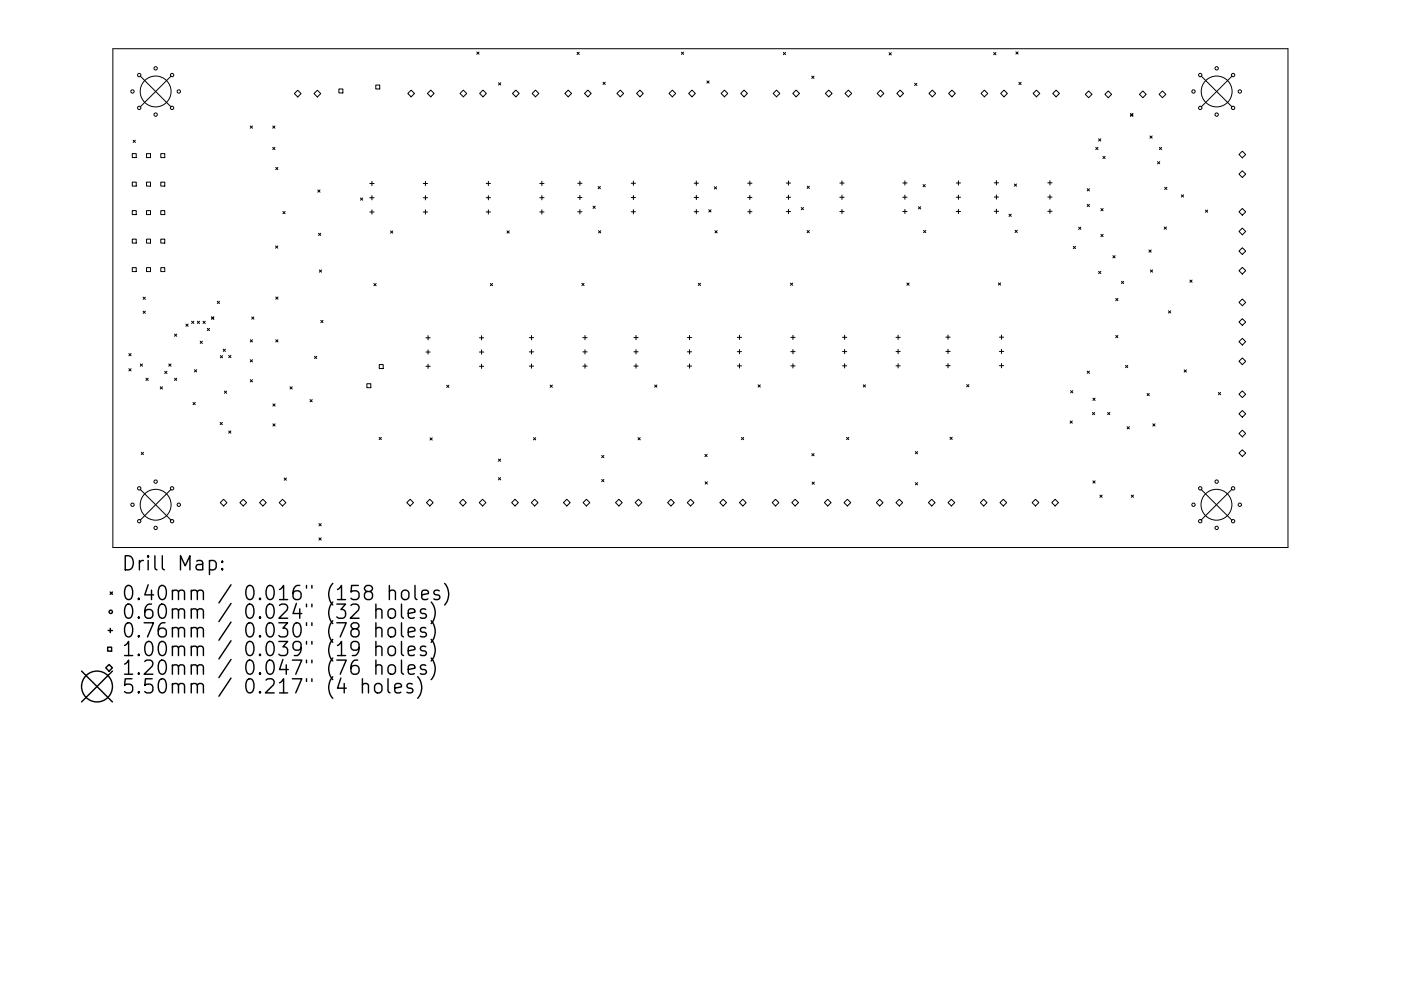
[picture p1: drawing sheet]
<svg xmlns="http://www.w3.org/2000/svg" width="297mm" height="210mm" viewBox="0 0 297 210" stroke-linecap="round" stroke-linejoin="round" font-family="sans-serif">
<defs><g id="words">
<g font-size="4.2">
<text x="25.8" y="121.1">Drill Map:</text>
<text x="25.8" y="127.4">0.40mm / 0.016&quot; (158 holes)</text>
<text x="25.8" y="131.3">0.60mm / 0.024&quot; (32 holes)</text>
<text x="25.8" y="135.3">0.76mm / 0.030&quot; (78 holes)</text>
<text x="25.8" y="139.2">1.00mm / 0.039&quot; (19 holes)</text>
<text x="25.8" y="143.2">1.20mm / 0.047&quot; (76 holes)</text>
<text x="25.8" y="147.2">5.50mm / 0.217&quot; (4 holes)</text>
</g>
</g></defs>
<g fill="none" stroke="#000" stroke-width=".21">
<path d="M23.9 10.3h249.2v105.9h-249.2zM29.7 16.1l6.6 6.6M36.3 16.1l-6.6 6.6M62.4 19.9l.7-.8 .7 .8-.7 .7zM66.6 19.9l.7-.8 .7 .8-.7 .7zM71.8 18.9h.9v.8h-.9zM79.7 18h.8v.9h-.8zM87.2 19.1l.7 .7-.7 .7-.7-.7zM90.6 19.8l.7-.7 .7 .7-.7 .7zM98.2 19.1l.8 .7-.8 .7-.7-.7zM101.1 11l.5 .5M101.6 11l-.5 .5"/>
<path d="M102.4 19.1l.7 .7-.7 .7-.7-.7zM105.7 17.6l.5 .4M106.2 17.6l-.5 .4M109.4 19.1l.7 .7-.7 .7-.7-.7zM112.8 19.8l.7-.7 .7 .7-.7 .7zM120.5 19.1l.7 .7-.7 .7-.7-.7zM122.3 11.1l.5 .5M122.8 11.1l-.5 .5M124.6 19.1l.8 .7-.8 .7-.7-.7zM127.9 17.4l.4 .5M128.3 17.4l-.4 .5M131.5 19.1l.7 .7-.7 .7-.7-.7z"/>
<path d="M135.7 19.1l.7 .7-.7 .7-.7-.7zM142.6 19.1l.7 .7-.7 .7-.8-.7zM144.5 11.1l.4 .4M144.9 11.1l-.4 .4M146.7 19.1l.7 .7-.7 .7-.7-.7zM149.9 17.2l.4 .4M150.3 17.2l-.4 .4M153.6 19.1l.7 .7-.7 .7-.7-.7zM157.8 19.1l.7 .7-.7 .7-.8-.7zM164.6 19.1l.7 .7-.7 .7-.7-.7zM166.1 11.1l.5 .5M166.6 11.1l-.5 .5"/>
<path d="M168.1 19.8l.7-.7 .7 .7-.7 .7zM172.1 16.2l.5 .4M172.6 16.2l-.5 .4M175.7 19.1l.7 .7-.7 .7-.7-.7zM179.2 19.8l.7-.7 .7 .7-.7 .7zM186 19.8l.7-.7 .7 .7-.7 .7zM188.5 11.2l.5 .5M189 11.2l-.5 .5M190.9 19.1l.7 .7-.7 .7-.8-.7zM193.9 17.7l.5 .4M194.4 17.7l-.5 .4M197 19.8l.7-.7 .7 .7-.7 .7z"/>
<path d="M201.8 19.1l.7 .7-.7 .7-.7-.7zM208.7 19.1l.7 .7-.7 .7-.7-.7zM210.7 11.1l.5 .5M211.2 11.1l-.5 .5M212.2 19.8l.7-.7 .7 .7-.7 .7zM215.4 11l.5 .5M215.9 11l-.5 .5M216 17.5l.5 .4M216.5 17.5l-.5 .4M219 19.8l.7-.7 .8 .7-.8 .7zM223.9 19.1l.7 .7-.7 .7-.7-.7zM242.3 19.3l.7 .7-.7 .7-.7-.7z"/>
<path d="M254.7 16.1l6.5 6.6M261.2 16.1l-6.5 6.6M28 32.6h.9v.8h-.9zM28 38.6h.9v.9h-.9zM28.2 29.8l.5 .4M28.7 29.8l-.5 .4M31.1 32.6h.8v.8h-.8zM31.1 38.6h.8v.9h-.8zM34.1 32.6h.8v.8h-.8zM34.1 38.6h.8v.9h-.8zM53.1 26.7l.4 .5M53.5 26.7l-.4 .5"/>
<path d="M57.8 26.7l.5 .5M57.8 31.3l.5 .4M58.3 26.7l-.5 .5M58.3 31.3l-.5 .4M58.5 35.5l.4 .5M58.9 35.5l-.4 .5M78.4 38.9h.9M78.9 38.5v.9M89.7 38.9h1M90.2 38.5v.9M103.1 38.9h.9M103.5 38.5v.9"/>
<path d="M114.4 38.9h.9M114.9 38.5v.9M122.5 38.9h.9M122.9 38.4v.9M126.8 39.6l.5 .4M127.3 39.6l-.5 .4M133.8 38.9h.9M134.3 38.4v.9M147.2 38.9h.9M147.6 38.4v.9M151.5 39.6l.4 .5M151.9 39.6l-.4 .5"/>
<path d="M158.5 38.9h.9M159 38.4v.9M166.7 38.8h.9M167.2 38.4v.9M171.1 39.5l.5 .5M171.6 39.5l-.5 .5M178.1 38.8h.9M178.5 38.4v.9M191.4 38.8h.9M191.9 38.4v.9M195.7 39.2l.5 .4M196.2 39.2l-.5 .4"/>
<path d="M202.7 38.8h1M203.2 38.4v.9M210.8 38.8h.9M211.3 38.3v.9M215.1 39l.4 .5M215.5 39l-.4 .5M222.2 38.8h.9M222.6 38.3v.9M230.1 20l.7-.7 .7 .7-.7 .7zM232.3 31.3l.5 .4M232.8 31.3l-.5 .4M232.9 29.5l.5 .4"/>
<path d="M233.4 29.5l-.5 .4M233.8 33.2l.5 .4M234.3 20l.7-.7 .7 .7-.7 .7zM234.3 33.2l-.5 .4M239.7 24.1l.5 .5M240.2 24.1l-.5 .5M243.8 28.8l.5 .5M244.3 28.8l-.5 .5M245.4 34.3l.5 .5M245.8 20l.7-.7 .7 .7-.7 .7zM245.8 31.3l.5 .4M245.9 34.3l-.5 .5"/>
<path d="M246.3 31.3l-.5 .4M246.9 39.7l.5 .5M247.4 39.7l-.5 .5M263.4 32.1l.7 .7-.7 .7-.7-.7zM263.4 36.2l.7 .7-.7 .8-.7-.8zM28 44.7h.9v.8h-.9zM28 50.7h.9v.9h-.9zM28 56.8h.9v.8h-.9zM31.1 44.7h.8v.8h-.8zM31.1 50.7h.8v.9h-.8zM31.1 56.8h.8v.8h-.8zM34.1 44.7h.8v.8h-.8z"/>
<path d="M34.1 50.7h.8v.9h-.8zM34.1 56.8h.8v.8h-.8zM58.4 52.2l.5 .5M58.9 52.2l-.5 .5M60 44.9l.5 .4M60.5 44.9l-.5 .4M67.4 40.3l.5 .5M67.5 49.5l.5 .5M67.7 57.3l.5 .5M67.9 40.3l-.5 .5M68 49.5l-.5 .5M68.2 57.3l-.5 .5"/>
<path d="M76.4 42l.5 .5M76.9 42l-.5 .5M78.4 42h.9M78.4 45h.9M78.9 41.5v.9M78.9 44.5v.9M82.8 49l.5 .5M83.3 49l-.5 .5M89.7 42h1M89.7 45h1M90.2 41.5v.9M90.2 44.5v.9"/>
<path d="M103.1 41.9h.9M103.1 45h.9M103.5 41.5v.9M103.5 44.5v.9M107.5 49l.5 .5M108 49l-.5 .5M114.4 41.9h.9M114.4 45h.9M114.9 41.5v.9M114.9 44.5v.9M122.5 41.9h.9M122.5 44.9h.9"/>
<path d="M122.9 41.5v.9M122.9 44.5v.9M125.7 43.7l.5 .5M126.2 43.7l-.5 .5M126.9 48.9l.5 .5M127.4 48.9l-.5 .5M133.8 41.9h.9M133.8 44.9h.9M134.3 41.5v.9M134.3 44.5v.9M147.2 41.9h.9M147.2 44.9h.9"/>
<path d="M147.6 41.4v.9M147.6 44.5v.9M150.3 44.5l.5 .5M150.8 44.5l-.5 .5M151.6 48.9l.5 .5M152.1 48.9l-.5 .5M158.5 41.9h.9M158.5 44.9h.9M159 41.4v.9M159 44.5v.9M166.7 41.9h.9M166.7 44.9h.9"/>
<path d="M167.2 41.4v.9M167.2 44.4v.9M169.9 44l.5 .5M170.4 44l-.5 .5M171.1 48.9l.5 .5M171.6 48.9l-.5 .5M178.1 41.9h.9M178.1 44.9h.9M178.5 41.4v.9M178.5 44.4v.9M191.4 44.9h.9M191.4 41.8h.9"/>
<path d="M191.9 41.4v.9M191.9 44.4v.9M194.7 43.9l.5 .4M195.2 43.9l-.5 .4M195.8 48.9l.5 .5M196.3 48.9l-.5 .5M202.7 44.9h1M202.7 41.8h1M203.2 41.4v.9M203.2 44.4v.9M210.8 41.8h.9M210.8 44.8h.9"/>
<path d="M211.3 41.4v.9M211.3 44.4v.9M213.9 45.4l.5 .5M214.4 45.4l-.5 .5M215.2 48.9l.5 .4M215.7 48.9l-.5 .4M222.2 41.8h.9M222.2 44.8h.9M222.6 41.4v.9M222.6 44.4v.9M227.6 52.3l.4 .4M228 52.3l-.4 .4"/>
<path d="M228.7 48.2l.5 .5M229.2 48.2l-.5 .5M230.5 40l.5 .5M230.5 43.4l.5 .4M231 40l-.5 .5M231 43.4l-.5 .4M232.9 57.6l.5 .4M233.4 57.6l-.5 .4M233.4 44.2l.5 .5M233.4 49.7l.5 .5M233.9 44.2l-.5 .5M233.9 49.7l-.5 .5"/>
<path d="M235.9 54.2l.5 .5M236.4 54.2l-.5 .5M237.8 59.7l.4 .5M238.2 59.7l-.4 .5M243.6 53l.5 .5M243.9 57.3l.5 .4M244.1 53l-.5 .5M244.4 57.3l-.5 .4M246.8 48.2l.5 .4M247.3 48.2l-.5 .4M250.5 41.3l.4 .5M250.9 41.3l-.4 .5"/>
<path d="M252.3 59.4l.5 .5M252.8 59.4l-.5 .5M255.6 44.6l.5 .4M256.1 44.6l-.5 .4M263.4 44.2l.7 .7-.7 .8-.7-.8zM263.4 48.4l.7 .7-.7 .7-.7-.7zM263.4 52.6l.7 .7-.7 .7-.7-.7zM263.4 56.7l.7 .7-.7 .8-.7-.8zM27.3 75l.5 .5M27.3 78.2l.5 .5M27.8 75l-.5 .5M27.8 78.2l-.5 .5"/>
<path d="M29.7 77.2l.5 .5M30.2 77.2l-.5 .5M30.3 63l.5 .5M30.3 66l.5 .5M30.8 63l-.5 .5M30.8 66l-.5 .5M34.9 78.8l.5 .5M35.4 78.8l-.5 .5M35.8 77.2l.5 .5M36.3 77.2l-.5 .5M37 70.9l.5 .4M37.5 70.9l-.5 .4"/>
<path d="M39.4 68.8l.5 .4M39.9 68.8l-.5 .4M40.6 68.2l.5 .4M41.1 68.2l-.5 .4M41.2 78.4l.5 .5M41.7 78.4l-.5 .5M41.8 68.2l.5 .4M42.3 68.2l-.5 .4M42.4 72.4l.5 .5M42.9 72.4l-.5 .5M43 68.2l.5 .4M43.5 68.2l-.5 .4"/>
<path d="M43.9 69.7l.5 .4M44.4 69.7l-.5 .4M44.9 67.2l.4 .5M45.3 67.2l-.4 .5M46.1 63.9l.4 .5M46.5 63.9l-.4 .5M46.7 75.4l.5 .5M47.2 75.4l-.5 .5M47.3 74.1l.5 .5M47.8 74.1l-.5 .5M48.5 75.4l.5 .5M49 75.4l-.5 .5"/>
<path d="M53.1 72.1l.4 .5M53.1 76.3l.4 .5M53.4 67.2l.4 .5M53.5 72.1l-.4 .5M53.5 76.3l-.4 .5M53.8 67.2l-.4 .5M58.5 63l.4 .5M58.5 72.1l.4 .5M58.9 72.1l-.4 .5M58.9 63l-.4 .5M66.7 75.6l.5 .5M67.2 75.6l-.5 .5"/>
<path d="M68 68l.5 .5M68.5 68l-.5 .5M79.3 60.2l.4 .4M79.7 60.2l-.4 .4M80.4 77.4h.9v.8h-.9zM90.3 71.7h.9M90.3 74.7h.9M90.3 77.7h.9M90.8 71.2v.9M90.8 74.2v.9M90.8 77.3v.9M101.6 71.7h1"/>
<path d="M101.6 74.7h1M101.6 77.7h1M102.1 71.2v.9M102.1 74.2v.9M102.1 77.3v.9M104 60.1l.4 .5M104.4 60.1l-.4 .5M112.2 71.6h.9M112.2 74.7h.9M112.2 77.7h.9M112.7 71.2v.9M112.7 74.2v.9"/>
<path d="M112.7 77.2v.9M123.4 60.1l.4 .5M123.6 71.6h.9M123.6 74.7h.9M123.6 77.7h.9M123.8 60.1l-.4 .5M124 71.2v.9M124 74.2v.9M124 77.2v.9M134.4 71.6h.9M134.4 74.6h.9M134.4 77.7h.9"/>
<path d="M134.8 71.2v.9M134.8 74.2v.9M134.8 77.2v.9M145.7 71.6h.9M145.7 74.6h.9M145.7 77.7h.9M146.2 71.2v.9M146.2 74.2v.9M146.2 77.2v.9M148.1 60.1l.4 .5M148.5 60.1l-.4 .5M156.3 71.6h.9"/>
<path d="M156.3 74.6h.9M156.3 77.6h.9M156.8 71.1v.9M156.8 74.2v.9M156.8 77.2v.9M167.6 60.1l.5 .4M167.7 71.6h.9M167.7 74.6h.9M167.7 77.6h.9M168.1 60.1l-.5 .4M168.1 71.1v.9M168.1 74.2v.9"/>
<path d="M168.1 77.2v.9M178.6 71.6h.9M178.6 74.6h.9M178.6 77.6h.9M179.1 71.1v.9M179.1 74.1v.9M179.1 77.2v.9M190 71.6h.9M190 74.6h.9M190 77.6h.9M190.4 71.1v.9M190.4 74.1v.9"/>
<path d="M190.4 77.2v.9M192.3 60l.5 .5M192.8 60l-.5 .5M200.5 71.5h1M200.5 74.6h1M200.5 77.6h1M201 71.1v.9M201 74.1v.9M201 77.1v.9M211.7 60l.5 .5M211.9 71.5h.9M211.9 74.6h.9"/>
<path d="M211.9 77.6h.9M212.2 60l-.5 .5M212.3 71.1v.9M212.3 74.1v.9M212.3 77.1v.9M230.5 78.7l.5 .5M231 78.7l-.5 .5M236.6 63.3l.4 .5M236.6 71.2l.4 .5M237 63.3l-.4 .5M237 71.2l-.4 .5M238.6 77.5l.5 .5"/>
<path d="M239.1 77.5l-.5 .5M247.7 65.9l.5 .5M248.2 65.9l-.5 .5M251.1 78.5l.4 .4M251.5 78.5l-.4 .4M263.4 63.4l.7 .8-.7 .7-.7-.7zM263.4 67.6l.7 .7-.7 .7-.7-.7zM263.4 71.8l.7 .7-.7 .7-.7-.7zM263.4 75.9l.7 .8-.7 .7-.7-.7zM29.9 96l.5 .4M30.4 96l-.5 .4M30.9 80.2l.5 .5"/>
<path d="M31.4 80.2l-.5 .5M34 82.1l.4 .4M34.4 82.1l-.4 .4M37 80.2l.5 .5M37.5 80.2l-.5 .5M40.9 85.4l.5 .5M41.4 85.4l-.5 .5M46.7 89.6l.4 .5M47.1 89.6l-.4 .5M47.6 83l.5 .4M48.1 83l-.5 .4M48.5 91.4l.5 .5"/>
<path d="M49 91.4l-.5 .5M53.1 80.5l.4 .5M53.5 80.5l-.4 .5M57.9 85.7l.4 .5M57.9 89.9l.4 .5M58.3 85.7l-.4 .5M58.3 89.9l-.4 .5M61.5 82.1l.5 .4M62 82.1l-.5 .4M65.7 84.8l.5 .5M66.2 84.8l-.5 .5M77.8 81.4h.8v.9h-.8z"/>
<path d="M80.4 92.8l.5 .5M80.9 92.8l-.5 .5M91.2 92.9l.5 .5M91.7 92.9l-.5 .5M94.7 81.7l.5 .5M95.2 81.7l-.5 .5M105.7 97.4l.4 .5M106.1 97.4l-.4 .5M113.1 92.9l.5 .4M113.6 92.9l-.5 .4M116.6 81.7l.5 .5M117.1 81.7l-.5 .5"/>
<path d="M127.6 96.6l.4 .5M128 96.6l-.4 .5M135.3 92.8l.4 .5M135.7 92.8l-.4 .5M138.8 81.7l.5 .5M139.3 81.7l-.5 .5M149.5 96.4l.4 .5M149.9 96.4l-.4 .5M157.2 92.8l.5 .5M157.7 92.8l-.5 .5M160.7 81.6l.5 .5M161.2 81.6l-.5 .5"/>
<path d="M172.1 96.2l.5 .5M172.6 96.2l-.5 .5M179.5 92.8l.5 .5M180 92.8l-.5 .5M183 81.6l.5 .5M183.5 81.6l-.5 .5M194.1 95.8l.4 .5M194.5 95.8l-.4 .5M201.4 92.8l.5 .4M201.9 92.8l-.5 .4M205 81.6l.4 .5M205.4 81.6l-.4 .5"/>
<path d="M226.9 89.3l.5 .5M227 82.9l.5 .5M227.4 89.3l-.5 .5M227.5 82.9l-.5 .5M231.6 87.5l.5 .5M231.7 84.5l.5 .5M232.1 87.5l-.5 .5M232.2 84.5l-.5 .5M234.8 87.5l.5 .5M235.3 87.5l-.5 .5M239 90.5l.4 .5M239.4 90.5l-.4 .5"/>
<path d="M243.2 83.5l.5 .5M243.7 83.5l-.5 .5M244.4 89.9l.5 .5M244.9 89.9l-.5 .5M258.3 83.3l.5 .4M258.8 83.3l-.5 .4M263.4 82.9l.7 .7-.7 .8-.7-.8zM263.4 87.1l.7 .7-.7 .7-.7-.7zM263.4 91.3l.7 .7-.7 .7-.7-.7zM263.4 95.4l.7 .7-.7 .8-.7-.8zM29.7 103.8l6.6 6.6M36.3 103.8l-6.6 6.6"/>
<path d="M47.4 105.9l.7 .7-.7 .8-.7-.8zM51.6 105.9l.7 .7-.7 .8-.7-.8zM55.7 105.9l.8 .7-.8 .8-.7-.8zM59.9 105.9l.7 .7-.7 .8-.7-.8zM60.3 101.4l.4 .5M60.7 101.4l-.4 .5M67.6 111.1l.5 .5M67.6 114.1l.5 .5M68.1 111.1l-.5 .5M68.1 114.1l-.5 .5M87 105.9l.7 .7-.7 .8-.8-.8zM90.4 106.6l.7-.7 .7 .7-.7 .8z"/>
<path d="M98.1 105.9l.8 .7-.8 .8-.7-.8zM102.3 105.9l.7 .7-.7 .8-.7-.8zM105.7 101.3l.4 .5M106.1 101.3l-.4 .5M109.2 105.9l.7 .7-.7 .8-.7-.8zM113.4 105.9l.7 .7-.7 .8-.8-.8zM120.2 105.9l.7 .7-.7 .8-.7-.8zM124.3 105.9l.8 .7-.8 .8-.7-.8zM127.6 101.7l.4 .5M128 101.7l-.4 .5M131.2 105.9l.7 .7-.7 .8-.7-.8zM135.4 105.9l.7 .7-.7 .8-.7-.8z"/>
<path d="M142.3 105.9l.7 .7-.7 .8-.8-.8zM146.4 105.9l.7 .7-.7 .8-.7-.8zM149.5 102.2l.5 .5M150 102.2l-.5 .5M153.3 105.9l.7 .7-.7 .8-.7-.8zM157.5 105.9l.7 .7-.7 .8-.7-.8zM164.4 105.9l.7 .7-.7 .8-.7-.8zM167.9 106.6l.7-.7 .7 .7-.7 .8zM172.2 102.3l.5 .4M172.7 102.3l-.5 .4M175.5 105.9l.7 .7-.7 .8-.7-.8zM178.9 106.6l.8-.7 .7 .7-.7 .8z"/>
<path d="M186.5 105.9l.7 .7-.7 .8-.7-.8zM190 106.6l.7-.7 .7 .7-.7 .8zM194.1 102.4l.4 .5M194.5 102.4l-.4 .5M196.8 106.6l.7-.7 .8 .7-.8 .8zM201.7 105.9l.7 .7-.7 .8-.7-.8zM207.8 106.6l.8-.7 .7 .7-.7 .8zM212 106.6l.7-.7 .7 .7-.7 .8zM218.8 106.6l.7-.7 .8 .7-.8 .8zM223.7 105.9l.7 .7-.7 .8-.7-.8zM231.7 102l.5 .5M232.2 102l-.5 .5"/>
<path d="M233.2 105l.5 .5M233.7 105l-.5 .5M239.9 105l.4 .5M240.3 105l-.4 .5M254.6 103.8l6.6 6.6M261.2 103.8l-6.6 6.6"/>
<circle cx="28.1" cy="19.4" r=".36"/>
<circle cx="29.5" cy="15.9" r=".36"/>
<circle cx="33" cy="19.4" r="3.3"/>
<circle cx="33" cy="14.5" r=".36"/>
<circle cx="36.5" cy="15.9" r=".36"/>
<circle cx="37.9" cy="19.4" r=".36"/>
<circle cx="253" cy="19.4" r=".36"/>
<circle cx="254.5" cy="15.9" r=".36"/>
<circle cx="258" cy="19.4" r="3.3"/>
<circle cx="258" cy="14.5" r=".36"/>
<circle cx="261.4" cy="15.9" r=".36"/>
<circle cx="262.9" cy="19.4" r=".36"/>
<circle cx="29.5" cy="22.9" r=".36"/>
<circle cx="33" cy="24.3" r=".36"/>
<circle cx="36.5" cy="22.9" r=".36"/>
<circle cx="254.5" cy="22.9" r=".36"/>
<circle cx="258" cy="24.3" r=".36"/>
<circle cx="261.4" cy="22.9" r=".36"/>
<circle cx="28.1" cy="107.1" r=".36"/>
<circle cx="29.5" cy="110.6" r=".36"/>
<circle cx="29.5" cy="103.6" r=".36"/>
<circle cx="33" cy="107.1" r="3.3"/>
<circle cx="33" cy="102.2" r=".36"/>
<circle cx="33" cy="112" r=".36"/>
<circle cx="36.5" cy="110.6" r=".36"/>
<circle cx="36.5" cy="103.6" r=".36"/>
<circle cx="37.9" cy="107.1" r=".36"/>
<circle cx="253" cy="107.1" r=".36"/>
<circle cx="254.5" cy="110.6" r=".36"/>
<circle cx="254.5" cy="103.6" r=".36"/>
<circle cx="257.9" cy="107.1" r="3.3"/>
<circle cx="258" cy="102.2" r=".36"/>
<circle cx="258" cy="112" r=".36"/>
<circle cx="261.4" cy="110.6" r=".36"/>
<circle cx="261.4" cy="103.6" r=".36"/>
<circle cx="262.9" cy="107.1" r=".36"/>
</g>
<g fill="none" stroke="#000" stroke-width=".3">
<path d="M44.4 119.1l.9-.2 .5 .6v.8l-.2 .5-.3 .1-.9-.1M47.1 119.1l.2 .1-.2 .1-.1-.1 .1-.1v.2M22.8 137.3h.9v.9h-.9zM22.9 133.8h.9M23.4 125.6l.4 .5M23.4 133.3v.9M23.8 125.6l-.4 .5M47.1 120.6l.2 .2-.2 .1-.1-.1 .1-.2v.3M79.7 129.5a.75 .75 0 0 1 1.3 .1v1.6M79.7 133.4a.74 .74 0 0 1 1.3 .2v1.5M79.7 137.4a.75 .75 0 0 1 1.3 .1v1.6M79.7 128.2v3"/>
<path d="M79.7 132.1v3M79.7 136.1v3M82.4 133.4a.81 .81 0 0 1 .8-.3 .81 .81 0 0 1 .6 .6v.9a.81 .81 0 0 1-.7 .6 .81 .81 0 0 1-.8-.6v-.9zM82.6 125.5a.74 .74 0 0 1 1.2 .1v1.6M82.6 129.3a.81 .81 0 0 1 1.2 .4v.9a.81 .81 0 0 1-.7 .6 .81 .81 0 0 1-.8-.6v-.9zM82.6 137.2a.81 .81 0 0 1 1.2 .5v.8a.81 .81 0 0 1-.7 .6 .81 .81 0 0 1-.8-.6v-.8zM82.6 124.2v3M85.1 128.2v2.5l.5 .5M85.1 132.1v2.6l.5 .4M85.1 136.1v2.6l.5 .4M85.3 125.5a.81 .81 0 0 1 .8-.3 .81 .81 0 0 1 .6 .6v.8a.81 .81 0 0 1-.8 .6 .81 .81 0 0 1-.8-.6v-.8zM86.6 130.2l1.4-.3-.2-.6-.8-.1-.4 .4v1.1l.1 .3 .3 .2 .8-.2"/>
<path d="M86.6 134.1l1.4-.3-.2-.5-.8-.2-.4 .5v1.1l.1 .3 .3 .1 .8-.1M86.6 138.1l1.4-.3-.2-.6-.8-.1-.4 .4v1.2l.1 .2 .3 .2 .8-.2M88 124.2v2.6l.4 .4M89.4 126.2l1.4-.3-.1-.5-.9-.2-.4 .4v1.2l.2 .3 .2 .1 .9-.1M90.3 129.3l-.7-.1-.5 .4 .2 .4 1 .3 .1 .3-.1 .4-.3 .2-.9-.2M90.3 133.3l-.7-.2-.5 .5 .2 .4 1 .3 .1 .3-.1 .4-.3 .1-.9-.1M90.3 137.2l-.7-.1-.5 .4 .2 .4 1 .3 .1 .3-.1 .4-.3 .2-.9-.2M91.4 127.7a3.4 3.4 0 0 1 0 4.6M91.4 131.7a3.4 3.4 0 0 1 0 4.6M91.4 135.7a3.4 3.4 0 0 1 0 4.5M91.4 139.6a3.4 3.4 0 0 1 0 4.6M93.1 125.4l-.7-.2-.4 .4 .1 .5 1 .3 .2 .2-.2 .5-.3 .1-.8-.1"/>
<path d="M94.3 123.8a3.4 3.4 0 0 1 0 4.6M17.3 142.4l6.5 6.5M22.4 141.7l.7-.7 .7 .7-.7 .7zM23.8 142.4l-6.5 6.5M76.8 145.3a.74 .74 0 0 1 1.3 .1v1.6M76.8 144v3M79.7 141.3a.74 .74 0 0 1 1.3 .2v1.5M79.7 145.2a.81 .81 0 0 1 1.3 .4v.8a.81 .81 0 0 1-.8 .6 .81 .81 0 0 1-.8-.6v-.8zM79.7 140v3M82.3 144v2.6l.4 .4M82.4 141.3a.81 .81 0 0 1 .8-.3 .81 .81 0 0 1 .6 .6v.9a.81 .81 0 0 1-.7 .6 .81 .81 0 0 1-.8-.6v-.9zM83.7 146l1.4-.3-.1-.5-.9-.2-.4 .4v1.2l.1 .3 .3 .1 .9-.1"/>
<path d="M85.1 140v2.6l.5 .4M86.6 142l1.4-.2-.2-.6-.8-.2-.4 .5v1.1l.1 .3 .3 .1 .8-.1M87.4 145.2l-.7-.2-.4 .4 .1 .5 1 .3 .2 .2-.2 .5-.3 .1-.8-.1M88.6 143.6a3.4 3.4 0 0 1 0 4.6M90.3 141.2l-.7-.2-.5 .5 .2 .4 1 .3 .1 .3-.1 .4-.3 .1-.9-.1"/>
<circle cx="23.5" cy="129.8" r=".36"/>
<circle cx="20.6" cy="145.7" r="3.3"/>
</g>
<use href="#words"/>
</svg>
